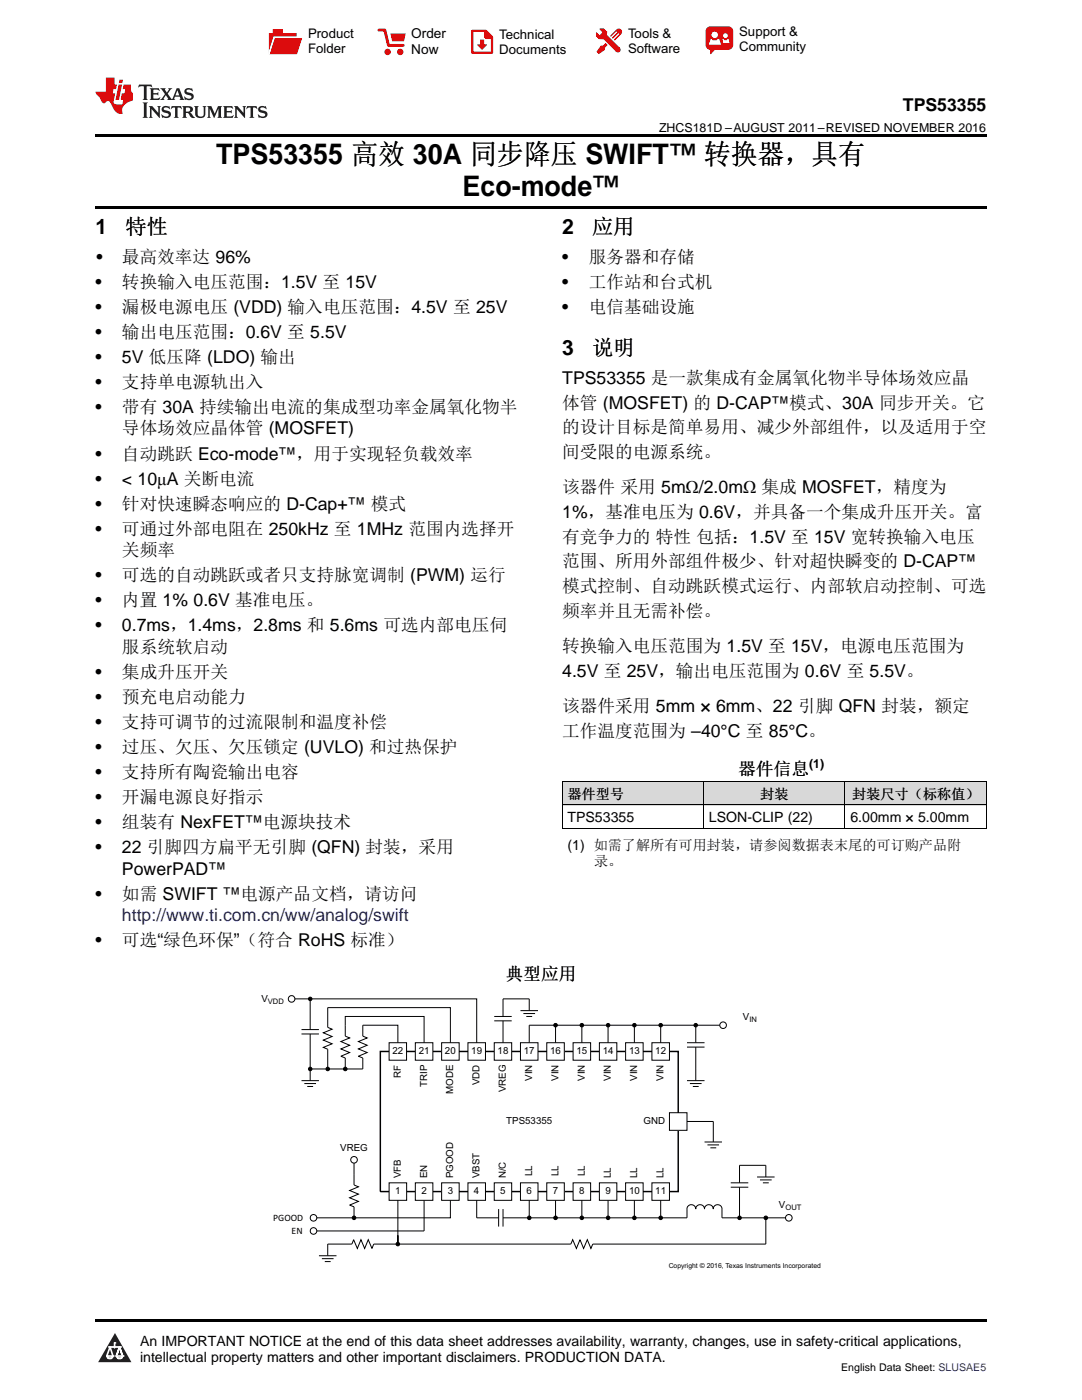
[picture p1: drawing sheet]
<svg xmlns="http://www.w3.org/2000/svg" width="216mm" height="279mm" viewBox="0 0 216 279" stroke-linecap="round" stroke-linejoin="round" font-family="sans-serif">
<defs><g id="words">
<g font-size="5.6">
<text x="43.1" y="32.8">TPS53355 高效 30A 同步降压 SWIFT™ 转换器，具有</text>
<text x="92.3" y="39.2">Eco-mode™</text>
</g>
<g font-size="4.2">
<text x="19" y="46.7">1</text>
<text x="25" y="46.7">特性</text>
<text x="112.2" y="46.7">2</text>
<text x="118.1" y="46.7">应用</text>
<text x="112.2" y="70.9">3</text>
<text x="118.1" y="70.9">说明</text>
</g>
<g font-size="3.5">
<text x="180.2" y="22.2">TPS53355</text>
<text x="19.2" y="52.4">•</text>
<text x="24.3" y="52.4">最高效率达 96%</text>
<text x="112.2" y="52.4">•</text>
<text x="117.5" y="52.4">服务器和存储</text>
<text x="19" y="57.4">•</text>
<text x="24.3" y="57.4">转换输入电压范围：1.5V 至 15V</text>
<text x="112.2" y="57.4">•</text>
<text x="117.5" y="57.4">工作站和台式机</text>
<text x="19" y="62.4">•</text>
<text x="24.3" y="62.4">漏极电源电压 (VDD) 输入电压范围：4.5V 至 25V</text>
<text x="112.2" y="62.4">•</text>
<text x="117.5" y="62.4">电信基础设施</text>
<text x="19" y="67.5">•</text>
<text x="24.3" y="67.5">输出电压范围：0.6V 至 5.5V</text>
<text x="19" y="72.5">•</text>
<text x="19" y="77.5">•</text>
<text x="24.3" y="72.5">5V 低压降 (LDO) 输出</text>
<text x="24.3" y="77.5">支持单电源轨出入</text>
<text x="112.2" y="76.6">TPS53355 是一款集成有金属氧化物半导体场效应晶</text>
<text x="19" y="82.5">•</text>
<text x="24.3" y="82.5">带有 30A 持续输出电流的集成型功率金属氧化物半</text>
<text x="112.2" y="81.5">体管 (MOSFET) 的 D-CAP™模式、30A 同步开关。它</text>
<text x="24.3" y="86.7">导体场效应晶体管 (MOSFET)</text>
<text x="112.2" y="86.5">的设计目标是简单易用、减少外部组件，以及适用于空</text>
<text x="19" y="91.7">•</text>
<text x="24.3" y="91.7">自动跳跃 Eco-mode™，用于实现轻负载效率</text>
<text x="112.2" y="91.4">间受限的电源系统。</text>
<text x="19" y="96.7">•</text>
<text x="19" y="101.7">•</text>
<text x="24.3" y="96.7">&lt; 10μA 关断电流</text>
<text x="24.3" y="101.7">针对快速瞬态响应的 D-Cap+™ 模式</text>
<text x="112.2" y="98.4">该器件 采用 5mΩ/2.0mΩ 集成 MOSFET，精度为</text>
<text x="19" y="106.8">•</text>
<text x="24.3" y="106.8">可通过外部电阻在 250kHz 至 1MHz 范围内选择开</text>
<text x="112.2" y="103.4">1%，基准电压为 0.6V，并具备一个集成升压开关。富</text>
<text x="24.3" y="111">关频率</text>
<text x="112.2" y="108.3">有竞争力的 特性 包括：1.5V 至 15V 宽转换输入电压</text>
<text x="112.2" y="113.2">范围、所用外部组件极少、针对超快瞬变的 D-CAP™</text>
<text x="19" y="116">•</text>
<text x="24.3" y="116">可选的自动跳跃或者只支持脉宽调制 (PWM) 运行</text>
<text x="112.2" y="118.2">模式控制、自动跳跃模式运行、内部软启动控制、可选</text>
<text x="19" y="121">•</text>
<text x="24.3" y="121">内置 1% 0.6V 基准电压。</text>
<text x="112.2" y="123.1">频率并且无需补偿。</text>
<text x="19" y="126">•</text>
<text x="24.3" y="126">0.7ms，1.4ms，2.8ms 和 5.6ms 可选内部电压伺</text>
<text x="24.3" y="130.2">服系统软启动</text>
<text x="112.2" y="130.1">转换输入电压范围为 1.5V 至 15V，电源电压范围为</text>
<text x="19" y="135.3">•</text>
<text x="24.3" y="135.3">集成升压开关</text>
<text x="112.2" y="135.1">4.5V 至 25V，输出电压范围为 0.6V 至 5.5V。</text>
<text x="19" y="140.3">•</text>
<text x="24.3" y="140.3">预充电启动能力</text>
<text x="112.2" y="142.1">该器件采用 5mm × 6mm、22 引脚 QFN 封装，额定</text>
<text x="19" y="145.3">•</text>
<text x="24.3" y="145.3">支持可调节的过流限制和温度补偿</text>
<text x="112.2" y="147">工作温度范围为 –40°C 至 85°C。</text>
<text x="19" y="150.3">•</text>
<text x="19" y="155.3">•</text>
<text x="24.3" y="150.3">过压、欠压、欠压锁定 (UVLO) 和过热保护</text>
<text x="24.3" y="155.3">支持所有陶瓷输出电容</text>
<text x="147.3" y="154.8">器件信息</text>
<text x="19" y="160.3">•</text>
<text x="24.3" y="160.3">开漏电源良好指示</text>
<text x="19" y="165.3">•</text>
<text x="24.3" y="165.3">组装有 NexFET™电源块技术</text>
<text x="19" y="170.3">•</text>
<text x="24.3" y="170.3">22 引脚四方扁平无引脚 (QFN) 封装，采用</text>
<text x="19" y="179.6">•</text>
<text x="24.3" y="174.6">PowerPAD™</text>
<text x="24.3" y="179.6">如需 SWIFT ™电源产品文档，请访问</text>
<text x="19" y="188.8">•</text>
<text x="24.3" y="188.8">可选“绿色环保”（符合 RoHS 标准）</text>
<text x="100.9" y="195.5">典型应用</text>
</g>
<text font-size="3.5" fill="#0000c8" x="24.3" y="183.8">http://www.ti.com.cn/ww/analog/swift</text>
<g font-size="2.8">
<text x="113.2" y="159.4">器件型号</text>
<text x="151.7" y="159.4">封装</text>
<text x="170" y="159.4">封装尺寸（标称值）</text>
<text x="113.2" y="164.1">TPS53355</text>
<text x="141.5" y="164.1">LSON-CLIP (22)</text>
<text x="169.7" y="164.1">6.00mm × 5.00mm</text>
<text x="113.2" y="169.6">(1) 如需了解所有可用封装，请参阅数据表末尾的可订购产品附</text>
<text x="118.5" y="172.8">录。</text>
<text x="27.9" y="268.6">An IMPORTANT NOTICE at the end of this data sheet addresses availability, warranty, changes, use in safety-critical applications,</text>
<text x="27.9" y="271.8">intellectual property matters and other important disclaimers. PRODUCTION DATA.</text>
</g>
<g font-size="2.7">
<text x="82.1" y="7.7">Order</text>
<text x="82.1" y="10.7">Now</text>
</g>
<g font-size="2.6">
<text x="61.5" y="7.6">Product</text>
<text x="61.5" y="10.6">Folder</text>
<text x="99.6" y="7.8">Technical</text>
<text x="99.6" y="10.8">Documents</text>
<text x="125.3" y="7.6">Tools &amp;</text>
<text x="125.3" y="10.6">Software</text>
<text x="147.5" y="7.2">Support &amp;</text>
<text x="147.5" y="10.2">Community</text>
</g>
<g font-size="2.5">
<text x="131.5" y="26.3">ZHCS181D –AUGUST 2011–REVISED NOVEMBER 2016</text>
<text x="161.4" y="153.4">(1)</text>
</g>
<text font-size="2.1" x="167.9" y="273.7">English Data Sheet: SLUSAE5</text>
<g font-size="1.9">
<text x="52.2" y="200">V</text>
<text x="148.2" y="203.5">V</text>
<text x="78.3" y="210.4">22</text>
<text x="80" y="215" transform="rotate(-90 80 215)">RF</text>
<text x="83.6" y="210.4">21</text>
<text x="88.8" y="210.4">20</text>
<text x="94" y="210.4">19</text>
<text x="99.3" y="210.4">18</text>
<text x="104.5" y="210.4">17</text>
<text x="106.2" y="215.7" transform="rotate(-90 106.2 215.7)">VIN</text>
<text x="109.8" y="210.4">16</text>
<text x="111.4" y="215.7" transform="rotate(-90 111.4 215.7)">VIN</text>
<text x="115" y="210.4">15</text>
<text x="116.7" y="215.7" transform="rotate(-90 116.7 215.7)">VIN</text>
<text x="120.3" y="210.4">14</text>
<text x="121.9" y="215.7" transform="rotate(-90 121.9 215.7)">VIN</text>
<text x="125.5" y="210.4">13</text>
<text x="127.2" y="215.7" transform="rotate(-90 127.2 215.7)">VIN</text>
<text x="130.7" y="210.4">12</text>
<text x="132.4" y="215.7" transform="rotate(-90 132.4 215.7)">VIN</text>
<text x="85.2" y="216.9" transform="rotate(-90 85.2 216.9)">TRIP</text>
<text x="90.5" y="218.3" transform="rotate(-90 90.5 218.3)">MODE</text>
<text x="95.7" y="216.6" transform="rotate(-90 95.7 216.6)">VDD</text>
<text x="100.9" y="218" transform="rotate(-90 100.9 218)">VREG</text>
<text x="101" y="224.4">TPS53355</text>
<text x="128.4" y="224.4">GND</text>
<text x="67.9" y="229.6">VREG</text>
<text x="78.8" y="238.4">1</text>
<text x="80" y="235.2" transform="rotate(-90 80 235.2)">VFB</text>
<text x="84.1" y="238.4">2</text>
<text x="85.2" y="235.2" transform="rotate(-90 85.2 235.2)">EN</text>
<text x="89.3" y="238.4">3</text>
<text x="90.5" y="235.2" transform="rotate(-90 90.5 235.2)">PGOOD</text>
<text x="94.6" y="238.4">4</text>
<text x="95.7" y="235.2" transform="rotate(-90 95.7 235.2)">VBST</text>
<text x="99.8" y="238.4">5</text>
<text x="100.9" y="235.2" transform="rotate(-90 100.9 235.2)">N/C</text>
<text x="105.1" y="238.4">6</text>
<text x="106.2" y="234.7" transform="rotate(-90 106.2 234.7)">LL</text>
<text x="110.3" y="238.4">7</text>
<text x="111.4" y="234.7" transform="rotate(-90 111.4 234.7)">LL</text>
<text x="115.6" y="238.4">8</text>
<text x="116.7" y="234.7" transform="rotate(-90 116.7 234.7)">LL</text>
<text x="120.8" y="238.4">9</text>
<text x="121.9" y="235.2" transform="rotate(-90 121.9 235.2)">LL</text>
<text x="125.5" y="238.4">10</text>
<text x="127.2" y="235.2" transform="rotate(-90 127.2 235.2)">LL</text>
<text x="130.7" y="238.4">11</text>
<text x="132.4" y="235.2" transform="rotate(-90 132.4 235.2)">LL</text>
<text x="54.5" y="243.6">PGOOD</text>
<text x="155.4" y="241.1">V</text>
<text x="58.2" y="246.2">EN</text>
</g>
<g font-size="1.5">
<text x="53.5" y="200.4">VDD</text>
<text x="149.5" y="203.9">IN</text>
<text x="156.7" y="241.4">OUT</text>
</g>
<text font-size="1.4" x="133.4" y="253.1">Copyright © 2016, Texas Instruments Incorporated</text>
</g></defs>
<g fill="#d8d8d8">
<path d="M112.2 156h28.2v4.7h-28.2z"/>
<path d="M140.4 156h28.2v4.7h-28.2z"/>
<path d="M168.6 156h28.2v4.7h-28.2z"/>
</g>
<path d="M22.9 266l3.3 5.9h-6.6z" fill="#231f20"/>
<path d="M21.3 270.6h1.2l-.3 .5h-.3a.53 .53 0 0 1-.6-.5z" fill-rule="evenodd" fill="#fff"/>
<path d="M21.3 270.6h1.2l-.3 .5h-.3a.53 .53 0 0 1-.6-.5z" fill="none" stroke="#231f20" stroke-width=".33"/>
<path d="M21.3 270.6l1.2 .1-.3 .4h-.5z" fill="none" stroke="#fff" stroke-width=".33"/>
<path d="M22.9 268.9h.1" fill="none" stroke="#fff" stroke-width=".33"/>
<path d="M22.9 268v.9z" fill="#fff"/>
<path d="M22.9 268v.9z" fill="none" stroke="#fff" stroke-width=".33"/>
<circle cx="22.9" cy="268" r=".16" fill="#fff"/>
<path d="M21.8 268.8h.1" fill="none" stroke="#fff" stroke-width=".33"/>
<path d="M21.8 268.8h2.2z" fill="#fff"/>
<path d="M21.8 268.8h2.2z" fill="none" stroke="#fff" stroke-width=".33"/>
<circle cx="24" cy="268.8" r=".16" fill="#fff"/>
<path d="M23.2 270.6h.1" fill="none" stroke="#fff" stroke-width=".33"/>
<path d="M23.8 268.8l-.6 1.8z" fill="#fff"/>
<path d="M23.8 268.8l-.6 1.8z" fill="none" stroke="#fff" stroke-width=".33"/>
<path d="M23.8 268.8l.7 1.8z" fill="#fff"/>
<path d="M23.8 268.8l.7 1.8z" fill="none" stroke="#fff" stroke-width=".33"/>
<path d="M24.4 270.6h.1" fill="none" stroke="#fff" stroke-width=".33"/>
<circle cx="21.3" cy="270.6" r=".16" fill="#fff"/>
<path d="M22 268.8l-.7 1.8z" fill="#fff"/>
<path d="M22 268.8l-.7 1.8z" fill="none" stroke="#fff" stroke-width=".33"/>
<path d="M22 268.8l.5 1.8z" fill="#fff"/>
<path d="M22 268.8l.5 1.8z" fill="none" stroke="#fff" stroke-width=".33"/>
<circle cx="22.5" cy="270.6" r=".16" fill="#fff"/>
<path d="M23.3 270.6h1.2a.63 .63 0 0 1-.6 .5 .63 .63 0 0 1-.6-.5z" fill-rule="evenodd" fill="#fff"/>
<path d="M23.3 270.6h1.2a.63 .63 0 0 1-.6 .5 .63 .63 0 0 1-.6-.5z" fill="none" stroke="#231f20" stroke-width=".33"/>
<path d="M23.3 270.6h1.2l-.4 .5h-.5z" fill="none" stroke="#fff" stroke-width=".33"/>
<path d="M23.2 270.6h.1" fill="none" stroke="#fff" stroke-width=".33"/>
<circle cx="24.5" cy="270.6" r=".16" fill="#fff"/>
<path d="M19 263.2h177.8v.5h-177.8z" fill="#000"/>
<path d="M75.9 209.8h59.4v28h-59.4z" fill="none" stroke="#000" stroke-width=".29"/>
<path d="M77.6 236.1h3.5v3.5h-3.5z" fill-rule="evenodd" fill="#fff"/>
<path d="M77.6 236.1h3.5v3.5h-3.5z" fill="none" stroke="#000" stroke-width=".2"/>
<path d="M82.9 236.1h3.5v3.5h-3.5z" fill-rule="evenodd" fill="#fff"/>
<path d="M82.9 236.1h3.5v3.5h-3.5z" fill="none" stroke="#000" stroke-width=".2"/>
<path d="M88.1 236.1h3.5v3.5h-3.5z" fill-rule="evenodd" fill="#fff"/>
<path d="M88.1 236.1h3.5v3.5h-3.5z" fill="none" stroke="#000" stroke-width=".2"/>
<path d="M93.4 236.1h3.5v3.5h-3.5z" fill-rule="evenodd" fill="#fff"/>
<path d="M93.4 236.1h3.5v3.5h-3.5z" fill="none" stroke="#000" stroke-width=".2"/>
<path d="M98.6 236.1h3.5v3.5h-3.5z" fill-rule="evenodd" fill="#fff"/>
<path d="M98.6 236.1h3.5v3.5h-3.5z" fill="none" stroke="#000" stroke-width=".2"/>
<path d="M103.9 236.1h3.5v3.5h-3.5z" fill-rule="evenodd" fill="#fff"/>
<path d="M103.9 236.1h3.5v3.5h-3.5z" fill="none" stroke="#000" stroke-width=".2"/>
<path d="M109.1 236.1h3.5v3.5h-3.5z" fill-rule="evenodd" fill="#fff"/>
<path d="M109.1 236.1h3.5v3.5h-3.5z" fill="none" stroke="#000" stroke-width=".2"/>
<path d="M114.4 236.1h3.5v3.5h-3.5z" fill-rule="evenodd" fill="#fff"/>
<path d="M114.4 236.1h3.5v3.5h-3.5z" fill="none" stroke="#000" stroke-width=".2"/>
<path d="M119.6 236.1h3.5v3.5h-3.5z" fill-rule="evenodd" fill="#fff"/>
<path d="M119.6 236.1h3.5v3.5h-3.5z" fill="none" stroke="#000" stroke-width=".2"/>
<path d="M124.8 236.1h3.5v3.5h-3.5z" fill-rule="evenodd" fill="#fff"/>
<path d="M124.8 236.1h3.5v3.5h-3.5z" fill="none" stroke="#000" stroke-width=".2"/>
<path d="M130.1 236.1h3.5v3.5h-3.5z" fill-rule="evenodd" fill="#fff"/>
<path d="M130.1 236.1h3.5v3.5h-3.5z" fill="none" stroke="#000" stroke-width=".2"/>
<path d="M133.6 222.1h3.5v3.5h-3.5z" fill-rule="evenodd" fill="#fff"/>
<path d="M133.6 222.1h3.5v3.5h-3.5z" fill="none" stroke="#000" stroke-width=".2"/>
<path d="M77.6 208.1h3.5v3.5h-3.5z" fill-rule="evenodd" fill="#fff"/>
<path d="M77.6 208.1h3.5v3.5h-3.5z" fill="none" stroke="#000" stroke-width=".2"/>
<path d="M82.9 208.1h3.5v3.5h-3.5z" fill-rule="evenodd" fill="#fff"/>
<path d="M82.9 208.1h3.5v3.5h-3.5z" fill="none" stroke="#000" stroke-width=".2"/>
<path d="M88.1 208.1h3.5v3.5h-3.5z" fill-rule="evenodd" fill="#fff"/>
<path d="M88.1 208.1h3.5v3.5h-3.5z" fill="none" stroke="#000" stroke-width=".2"/>
<path d="M93.4 208.1h3.5v3.5h-3.5z" fill-rule="evenodd" fill="#fff"/>
<path d="M93.4 208.1h3.5v3.5h-3.5z" fill="none" stroke="#000" stroke-width=".2"/>
<path d="M98.6 208.1h3.5v3.5h-3.5z" fill-rule="evenodd" fill="#fff"/>
<path d="M98.6 208.1h3.5v3.5h-3.5z" fill="none" stroke="#000" stroke-width=".2"/>
<path d="M103.9 208.1h3.5v3.5h-3.5z" fill-rule="evenodd" fill="#fff"/>
<path d="M103.9 208.1h3.5v3.5h-3.5z" fill="none" stroke="#000" stroke-width=".2"/>
<path d="M109.1 208.1h3.5v3.5h-3.5z" fill-rule="evenodd" fill="#fff"/>
<path d="M109.1 208.1h3.5v3.5h-3.5z" fill="none" stroke="#000" stroke-width=".2"/>
<path d="M114.4 208.1h3.5v3.5h-3.5z" fill-rule="evenodd" fill="#fff"/>
<path d="M114.4 208.1h3.5v3.5h-3.5z" fill="none" stroke="#000" stroke-width=".2"/>
<path d="M119.6 208.1h3.5v3.5h-3.5z" fill-rule="evenodd" fill="#fff"/>
<path d="M119.6 208.1h3.5v3.5h-3.5z" fill="none" stroke="#000" stroke-width=".2"/>
<path d="M124.8 208.1h3.5v3.5h-3.5z" fill-rule="evenodd" fill="#fff"/>
<path d="M124.8 208.1h3.5v3.5h-3.5z" fill="none" stroke="#000" stroke-width=".2"/>
<path d="M130.1 208.1h3.5v3.5h-3.5z" fill-rule="evenodd" fill="#fff"/>
<g fill="none" stroke="#000" stroke-width=".2">
<path d="M105.6 204.6v3.5M110.9 204.6v3.5M116.1 204.6v3.5M121.3 204.6v3.5M126.6 204.6v3.5M130.1 208.1h3.5v3.5h-3.5zM131.8 204.6v3.5"/>
<circle cx="110.8" cy="204.6" r=".35"/>
<circle cx="116.1" cy="204.6" r=".35"/>
<circle cx="121.3" cy="204.6" r=".34"/>
<circle cx="126.6" cy="204.6" r=".35"/>
<circle cx="131.8" cy="204.6" r=".35"/>
</g>
<g fill="#000">
<circle cx="110.8" cy="204.6" r=".35"/>
<circle cx="116.1" cy="204.6" r=".35"/>
<circle cx="121.3" cy="204.6" r=".34"/>
<circle cx="126.6" cy="204.6" r=".35"/>
<circle cx="131.8" cy="204.6" r=".35"/>
</g>
<circle cx="144.3" cy="204.6" r=".65" fill="#fff"/>
<g fill="none" stroke="#000" stroke-width=".2">
<path d="M138.8 204.6h4.8M131.8 239.6v3.4"/>
<circle cx="144.3" cy="204.6" r=".65"/>
</g>
<circle cx="157.4" cy="243" r=".66" fill="#fff"/>
<g fill="none" stroke="#000" stroke-width=".2">
<path d="M105.6 204.6h33.2v3.5M137.1 209h3.5M137.1 208.1h3.5M137.1 215.7h3.5M137.7 216.2h2.3M138.2 216.8h1.2M138.8 209v6.7M79.4 239.6v8.7M84.6 239.6v6.1M105.6 239.6v3.4M110.9 239.6v3.4M116.1 239.6v3.4"/>
<path d="M121.3 239.6v3.4M126.6 239.6v3.4M137.1 223.8h5.2v4.1M140.6 227.9h3.5M141.2 228.5h2.3M141.7 229.1h1.2M145.8 236.1h3.5M145.8 236.9h3.5M147.6 232.6v3.5M147.6 236.9v6.1M151.1 234.9h3.5M151.6 235.5h2.4"/>
<path d="M152.2 236.1h1.2M152.8 232.6v2.3M63.6 250.6h3.5M64.2 251.2h2.4M64.8 251.8h1.2M95.1 243h4.4M99.5 241.3v3.5M100.4 243h36.7v-1.7a.87 .87 0 0 1 .9-.9 .87 .87 0 0 1 .8 .9 .87 .87 0 0 1 .9-.9 .87 .87 0 0 1 .9 .9 .87 .87 0 0 1 .9-.9 .87 .87 0 0 1 .8 .9 .87 .87 0 0 1 .9-.9 .87 .87 0 0 1 .9 .9v1.7h12.6M100.4 241.3v3.5M152.8 243v5.3h-34.5l-.4 .9-.7-1.8-.7 1.8-.8-1.8-.7 1.8-.7-1.8-.4 .9h-39.3l-.4 .9-.7-1.8-.7 1.8-.8-1.8-.7 1.8-.7-1.8-.4 .9h-4.8v2.3"/>
<circle cx="138.8" cy="204.6" r=".35"/>
<circle cx="79.4" cy="248.3" r=".34"/>
<circle cx="105.6" cy="243" r=".35"/>
<circle cx="110.9" cy="243" r=".35"/>
<circle cx="116.1" cy="243" r=".35"/>
<circle cx="121.3" cy="243" r=".35"/>
<circle cx="126.6" cy="243" r=".35"/>
<circle cx="131.8" cy="243" r=".35"/>
<circle cx="147.6" cy="243" r=".35"/>
<circle cx="152.8" cy="243" r=".35"/>
<circle cx="157.4" cy="243" r=".66"/>
</g>
<g fill="#000">
<circle cx="138.8" cy="204.6" r=".35"/>
<circle cx="79.4" cy="248.3" r=".34"/>
<circle cx="105.6" cy="243" r=".35"/>
<circle cx="110.9" cy="243" r=".35"/>
<circle cx="116.1" cy="243" r=".35"/>
<circle cx="121.3" cy="243" r=".35"/>
<circle cx="126.6" cy="243" r=".35"/>
<circle cx="131.8" cy="243" r=".35"/>
<circle cx="147.6" cy="243" r=".35"/>
<circle cx="152.8" cy="243" r=".35"/>
</g>
<circle cx="62.6" cy="245.7" r=".66" fill="#fff"/>
<g fill="none" stroke="#000" stroke-width=".2">
<path d="M89.9 239.6v3.4h-19.3M63.2 245.7h21.4"/>
<circle cx="62.6" cy="245.7" r=".66"/>
</g>
<circle cx="62.6" cy="243" r=".66" fill="#fff"/>
<g fill="none" stroke="#000" stroke-width=".2">
<path d="M70.6 234.3v2.2l.9 .4-1.7 .7 1.7 .7-1.7 .7 1.7 .8-1.7 .7 .8 .4v2.1h-7.4M79.4 248.3v-1.8v1.8"/>
<circle cx="62.6" cy="243" r=".66"/>
<circle cx="70.6" cy="243" r=".35"/>
</g>
<circle cx="70.6" cy="243" r=".35" fill="#000"/>
<circle cx="70.6" cy="231.5" r=".65" fill="#fff"/>
<g fill="none" stroke="#000" stroke-width=".2">
<path d="M72.4 204.6h7v3.5M70.6 232.1v2.2"/>
<circle cx="70.6" cy="231.5" r=".65"/>
</g>
<circle cx="58.2" cy="199.3" r=".65" fill="#fff"/>
<g fill="none" stroke="#000" stroke-width=".2">
<path d="M112.2 156h84.6M112.2 156v9.3M140.4 156v9.3M168.6 156v9.3M196.8 156v9.3M112.2 165.3h84.6M112.2 160.6h84.6M58.8 199.3h3.1M61.9 199.3h33.2v8.8M61.9 199.3v6.2M60.2 206.4h3.4M60.2 205.5h3.4"/>
<path d="M60.2 215.7h3.4M60.7 216.2h2.4M61.3 216.8h1.2M61.9 206.4v9.3M72.4 204.6v2.2l.9 .3-1.8 .8 1.8 .7-1.8 .7 1.8 .8-1.8 .7 .9 .3v2.2h-10.5M84.6 208.1v-5.2h-15.7v3.9l.9 .3-1.8 .8 1.8 .7-1.8 .7 1.8 .8-1.8 .7 .9 .3v2.2M89.9 208.1v-7h-24.5v3.9l.9 .4-1.8 .7 1.8 .8-1.8 .7 1.8 .7-1.8 .7 .9 .4v3.9M98.6 203.7h3.5M98.6 202.9h3.5M100.4 203.7v4.4M103.9 201.7h3.5M104.4 202.3h2.4"/>
<path d="M105 202.9h1.2M105.6 201.7v-2.4h-5.2v3.6M95.1 239.6v3.4M147.6 232.6h5.2"/>
<circle cx="58.2" cy="199.3" r=".65"/>
<circle cx="61.9" cy="199.4" r=".35"/>
<circle cx="61.9" cy="213.3" r=".35"/>
<circle cx="65.4" cy="213.3" r=".35"/>
<circle cx="68.9" cy="213.3" r=".35"/>
</g>
<g fill="#000">
<circle cx="61.9" cy="199.4" r=".35"/>
<circle cx="61.9" cy="213.3" r=".35"/>
<circle cx="65.4" cy="213.3" r=".35"/>
<circle cx="68.9" cy="213.3" r=".35"/>
</g>
<path d="M19 26.8h177.8v.6h-177.8zM19 41.2h177.8v.5h-177.8zM112.2 165.3h.1zM168.5 165.3h.1zM196.7 165.3h.1z" fill="#000"/>
<path d="M27.7 16.9l-.1 .6 .6-.3h.5v.2v2.2l-.2 .4h1l-.2-.4v-2.2v-.2h.5l.6 .3-.2-.6zM29.9 17.6l.2 .4v1.6l-.2 .4h1.9l.1-.6a1.09 1.09 0 0 1-1.3 .1v-.6h.6l.4 .2v-.7l-.2 .2h-.8v-.6l.2-.1a1.01 1.01 0 0 1 1 .3l-.1-.6zM32 17.6l.9 1.2-1 1.2h.9l-.2-.3 .5-.7 .5 .7-.3 .3h1.7l-.2-.3 .1-.4h1l.1 .4-.2 .3h1l-.3-.4-.7-2h-.5l-1 2.2-.8-1.1 .9-1.1h-.9l.2 .2-.4 .7-.4-.7 .2-.2zM35.4 18l.4 1h-.8zM37 17.7a.66 .66 0 0 0-.2 .8 .66 .66 0 0 0 .6 .4l.7 .2 .1 .2a.8 .8 0 0 1-.7 .4 .8 .8 0 0 1-.7-.5l.1 .8 .2-.2a.94 .94 0 0 0 1.1 .1 .94 .94 0 0 0 .4-.9 1.48 1.48 0 0 0-1.3-.6v-.4a1.1 1.1 0 0 1 1.2 .2l-.2-.6-.2 .1-.5-.1zM28.5 20.4l.2 .4v2.3l-.2 .4h1l-.2-.4v-2.3l.2-.4zM29.7 21.2l.2 .4v1.5l-.2 .4h.8l-.3-.4 .1-1.3 1.6 1.8v-2l.2-.4h-.7l.2 .2v1.1l-1.2-1.3zM32.5 21.3a.66 .66 0 0 0-.2 .8 .66 .66 0 0 0 .6 .4l.6 .2 .2 .2a.8 .8 0 0 1-.8 .4 .8 .8 0 0 1-.7-.5l.2 .7 .2-.1a.94 .94 0 0 0 1 .1 .94 .94 0 0 0 .5-1 1.47 1.47 0 0 0-1.3-.6l-.1-.3a1.1 1.1 0 0 1 1.3 .2l-.2-.6-.2 .1-.5-.2zM34.3 21.2l-.2 .6a.64 .64 0 0 1 .8-.3v1.6l-.2 .4h1l-.3-.4 .1-1.6a.66 .66 0 0 1 .8 .3l-.2-.6zM36.3 21.2l.3 .4v1.5l-.3 .4h1l-.2-.2v-.7h.5l.1 .1a.8 .8 0 0 0 1.2 .7l-1-1a.62 .62 0 0 0 .6-.5 .62 .62 0 0 0-.6-.7zM37.1 21.5h.1a.48 .48 0 0 1 .6 0 .48 .48 0 0 1 .1 .6l-.2 .1-.6 .1zM38.7 21.2l.2 .2a2.29 2.29 0 0 0 .4 2 1.05 1.05 0 0 0 1.7-.7v-1.3l.2-.2h-.8l.2 .4v1.1a.61 .61 0 0 1-.6 .6 .61 .61 0 0 1-.6-.6v-1.1l.3-.4zM41.3 21.2l.3 .4v1.5l-.3 .4h.8l-.2-.4v-1.4l.8 1.9 .9-1.9v1.4l-.2 .4h.9l-.2-.4v-1.5l.2-.4h-.8l-.7 1.5-.6-1.5zM44.5 21.2l.2 .4v1.5l-.2 .4h1.9l.2-.6a1.1 1.1 0 0 1-1.4 .2v-.7h.6l.4 .2v-.6l-.2 .1-.8 .1v-.6l.2-.1a1.02 1.02 0 0 1 1.1 .2l-.2-.5zM46.7 21.2l.2 .4v1.5l-.2 .4h.8l-.3-.4 .1-1.3 1.6 1.8v-2l.2-.4h-.7l.2 .2v1.1l-1.2-1.3zM49.3 21.2l-.1 .6a.64 .64 0 0 1 .8-.3v1.6l-.3 .4h1l-.2-.4v-1.6a.66 .66 0 0 1 .8 .3l-.1-.6zM51.7 21.3a.66 .66 0 0 0-.2 .7 .66 .66 0 0 0 .7 .5l.6 .2 .1 .2a.8 .8 0 0 1-.7 .4 .8 .8 0 0 1-.7-.5l.1 .7 .2-.1a.94 .94 0 0 0 1.1 .1 .94 .94 0 0 0 .4-1 1.48 1.48 0 0 0-1.2-.6l-.1-.3a1.1 1.1 0 0 1 1.2 .2l-.2-.6-.1 .1-.6-.2z" fill="#231f20"/>
<path d="M21.1 15.5v2.8h-2v.4l.9 .9a.96 .96 0 0 0 1 1 .59 .59 0 0 1 .5-.4 .59 .59 0 0 1 .5 .3l.4 .8a1.61 1.61 0 0 0 2.1 1.3 1.63 1.63 0 0 1 1.1-2.2l.9-.3v-1.5a1.6 1.6 0 0 1-.4-1.7h-1.4l-.2 .9h.5l-.2 .8h-.5l-.2 1v.3h.5l-.2 .9h-.7a.74 .74 0 0 1-1-.6l.3-1.6h-.5l.2-.8h.5l.1-.9h-.4v-1.4zM23.7 16.9l-.7 3h.8l.6-3zM23.8 15.9l-.1 .7h.7l.2-.7z" fill="#ee1d23"/>
<g fill="#d60000">
<path d="M54.4 5.8h2v.8h2.8v4.2h-5.5v-4.2h.7z" fill-rule="evenodd"/>
<path d="M54.7 7.5h5.6l-1 3.3h-5.6z" fill-rule="evenodd"/>
</g>
<path d="M54.6 7.4h5.8l-.1 .1h-5.5l-1.1 3.3z" fill-rule="evenodd" fill="#fff"/>
<path d="M54.6 7.4h5.8l-.1 .1h-5.5l-1.1 3.3z" fill="none" stroke="#fff" stroke-width=".2"/>
<path d="M75.6 6h1.2l.7 3.1h3" fill="none" stroke="#d60000" stroke-width=".56"/>
<g fill="#d60000">
<path d="M77.9 6.7h3.1l-.4 1.5h-2.3z" fill-rule="evenodd"/>
<circle cx="77.3" cy="10.4" r=".64"/>
<circle cx="79.9" cy="10.4" r=".64"/>
</g>
<path d="M94.2 6.2h2.7l1.3 1.2v3.1h-4z" fill="none" stroke="#d60000" stroke-width=".44"/>
<g fill="#d60000">
<path d="M95.8 7.9h.8v1h.6l-1 1.1-1-1v-.1h.6z" fill-rule="evenodd"/>
<path d="M96.6 6.2h.3l1.3 1.2v.4h-1.3l-.3-.4z" fill-rule="evenodd"/>
<path d="M119.6 5.7h.9l.6 .6 .1 .7 2.5 2.5-.8 .8-2.3-2.3-1.1-.2-.6-.6v-.8l.7 .6 .5-.4v-.2l-.4-.5z" fill-rule="evenodd"/>
<path d="M119.9 9.1h.4l.5-.5 .4 .4-.5 .5v.4l-1.2 .9-.5-.5z" fill-rule="evenodd"/>
<path d="M123 5.9a.67 .67 0 0 1 .9 0 .67 .67 0 0 1 0 .9z" fill-rule="evenodd"/>
<path d="M123 5.9l.9 .9-1.2 1.2h-.2l.1-.2 .9-.9 .1-.2h-.3l-.9 1h-.2v-.2l.9-1 .1-.2h-.3l-.9 1h-.2v-.2z" fill-rule="evenodd"/>
<circle cx="123.3" cy="9.9" r=".54"/>
</g>
<path d="M121.1 6.3l-.1 .7" fill="none" stroke="#d60000" stroke-width=".2"/>
<g fill="#d60000">
<path d="M141.1 5.5l.6-.2h3.6a.95 .95 0 0 1 1 .9v2.8a.95 .95 0 0 1-1 .9h-3.6a.95 .95 0 0 1-.9-.9v-2.8z" fill-rule="evenodd"/>
<path d="M141.7 9.9h.9l-.7 .9h-.2z" fill-rule="evenodd"/>
</g>
<g fill="#fff">
<path d="M144.3 8.6h1.3z"/>
<path d="M141.8 7.8h.3l.1 .2h.8l.2-.2h.3l.4 1.1h-2.5z" fill-rule="evenodd"/>
<path d="M144.2 7.8h.2l.2 .2h.4l.2-.2h.2l.2 .8h-1.3z" fill-rule="evenodd"/>
<circle cx="142.6" cy="6.9" r=".65"/>
<circle cx="144.8" cy="7.1" r=".48"/>
</g>
<use href="#words"/>
</svg>
